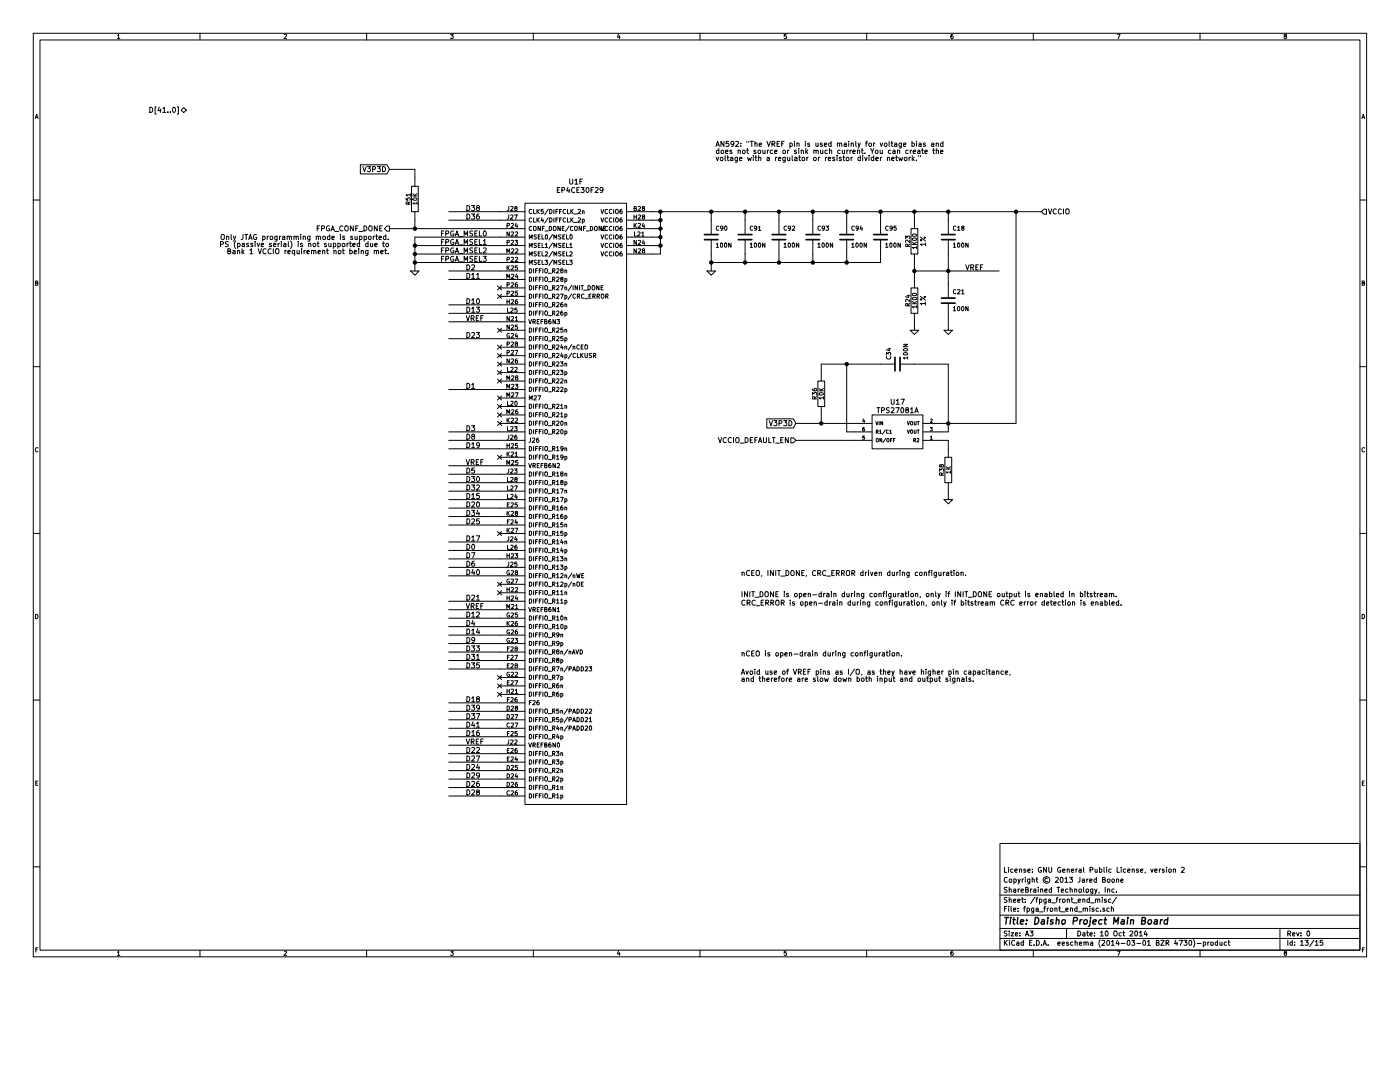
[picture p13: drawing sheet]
EESchema Schematic File Version 2
LIBS:power
LIBS:device
LIBS:transistors
LIBS:conn
LIBS:linear
LIBS:regul
LIBS:contrib
LIBS:ddr2_sdram_sodimm
LIBS:ep4ce30f29
LIBS:tusb1310a
LIBS:samtec_qth-090-d
LIBS:mic5207-bm5
LIBS:quartzcms4_ground
LIBS:lpc11u1x
LIBS:gsg-microusb
LIBS:pnp_sot23
LIBS:si5351c-b
LIBS:usb3_micro_ab
LIBS:usb3_esd_son50-10
LIBS:tps2065c-2
LIBS:tps2113a
LIBS:tps54218
LIBS:hirose_dm3d
LIBS:gsg-ip4220cz6
LIBS:tps27081a
LIBS:74lvc2t45
LIBS:tps62420
LIBS:hole
LIBS:inv1
LIBS:barrel_jack
LIBS:main_board-cache
EELAYER 24 0
EELAYER END
$Descr A3 16535 11693
encoding utf-8
Sheet 13 15
Title "Daisho Project Main Board"
Date "10 Oct 2014"
Rev "0"
Comp "ShareBrained Technology, Inc."
Comment1 "Copyright © 2013 Jared Boone"
Comment2 "License: GNU General Public License, version 2"
Comment3 ""
Comment4 ""
$EndDescr
Text GLabel 4600 2000 0    60   Input ~ 0
V3P3D
Wire Wire Line
	11200 5100 11200 4300
Wire Wire Line
	11200 5100 11100 5100
Connection ~ 10000 4300
Wire Wire Line
	9700 4400 9700 4300
Wire Wire Line
	9700 4300 10400 4300
Connection ~ 11200 5000
Wire Wire Line
	11200 4300 10800 4300
Wire Wire Line
	11200 5300 11200 5200
Wire Wire Line
	11200 5200 11100 5200
Wire Wire Line
	10100 5200 9400 5200
Wire Wire Line
	9400 5000 10100 5000
Wire Wire Line
	11100 5000 12000 5000
Wire Wire Line
	11200 5800 11200 5900
Wire Wire Line
	10100 5100 10000 5100
Wire Wire Line
	10000 5100 10000 4300
Wire Wire Line
	9700 4900 9700 5000
Connection ~ 9700 5000
Wire Wire Line
	5300 5200 5900 5200
Wire Wire Line
	5300 9200 5900 9200
Wire Wire Line
	5900 9100 5300 9100
Wire Wire Line
	5900 8700 5300 8700
Wire Wire Line
	5300 8600 5900 8600
Wire Wire Line
	5900 7800 5300 7800
Wire Wire Line
	5300 7700 5900 7700
Wire Wire Line
	5300 7400 5900 7400
Wire Wire Line
	5900 7300 5300 7300
Wire Wire Line
	5900 6800 5300 6800
Wire Wire Line
	5900 6500 5300 6500
Wire Wire Line
	5300 6400 5900 6400
Wire Wire Line
	5300 6100 5900 6100
Wire Wire Line
	5900 6000 5300 6000
Wire Wire Line
	5300 5700 5900 5700
Wire Wire Line
	5900 5600 5300 5600
Wire Wire Line
	5900 5100 5300 5100
Wire Wire Line
	5900 4600 5300 4600
Wire Wire Line
	5300 3700 5900 3700
Wire Wire Line
	5900 3600 5300 3600
Wire Wire Line
	5900 3300 5300 3300
Wire Wire Line
	5300 3200 5900 3200
Connection ~ 7800 2500
Wire Wire Line
	12300 2500 7700 2500
Connection ~ 8800 2500
Connection ~ 9600 2500
Connection ~ 10400 2500
Connection ~ 11200 2500
Wire Wire Line
	11200 3350 11200 3000
Wire Wire Line
	4900 2100 4900 2000
Wire Wire Line
	4900 2000 4600 2000
Connection ~ 11200 3200
Wire Wire Line
	10800 3200 11800 3200
Wire Wire Line
	8400 2500 8400 2600
Wire Wire Line
	9200 2500 9200 2600
Wire Wire Line
	10000 2500 10000 2600
Connection ~ 9600 3100
Wire Wire Line
	10000 3000 10000 3100
Connection ~ 8800 3100
Wire Wire Line
	9200 3100 9200 3000
Wire Wire Line
	8400 3200 8400 3000
Wire Wire Line
	5900 2500 5300 2500
Wire Wire Line
	10800 2500 10800 2600
Wire Wire Line
	10800 3800 10800 3900
Connection ~ 7800 2800
Wire Wire Line
	7800 2800 7700 2800
Connection ~ 7800 2600
Wire Wire Line
	7800 2600 7700 2600
Wire Wire Line
	5300 7200 5900 7200
Wire Wire Line
	5900 3800 5300 3800
Wire Wire Line
	5300 5500 5900 5500
Wire Wire Line
	5300 8800 5900 8800
Wire Wire Line
	7700 3000 7800 3000
Wire Wire Line
	7800 3000 7800 2500
Wire Wire Line
	7800 2700 7700 2700
Connection ~ 7800 2700
Wire Wire Line
	7800 2900 7700 2900
Connection ~ 7800 2900
Wire Wire Line
	10800 3300 10800 3100
Wire Wire Line
	11200 3750 11200 3900
Wire Wire Line
	5900 2600 5300 2600
Wire Wire Line
	8800 3100 8800 3000
Connection ~ 8400 3100
Wire Wire Line
	9600 3100 9600 3000
Connection ~ 9200 3100
Wire Wire Line
	10400 3000 10400 3100
Wire Wire Line
	10400 3100 8400 3100
Connection ~ 10000 3100
Connection ~ 4900 3000
Wire Wire Line
	4900 3000 5900 3000
Wire Wire Line
	4900 3200 4900 2800
Wire Wire Line
	4900 2800 5900 2800
Wire Wire Line
	5900 2900 4900 2900
Connection ~ 4900 2900
Wire Wire Line
	4900 3100 5900 3100
Connection ~ 4900 3100
Wire Wire Line
	5900 2700 4600 2700
Wire Wire Line
	10400 2500 10400 2600
Wire Wire Line
	9600 2500 9600 2600
Wire Wire Line
	8800 2500 8800 2600
Connection ~ 10800 3200
Wire Wire Line
	4900 2600 4900 2700
Connection ~ 4900 2700
Wire Wire Line
	11200 2500 11200 2600
Connection ~ 10800 2500
Connection ~ 10000 2500
Connection ~ 9200 2500
Connection ~ 8400 2500
Wire Wire Line
	5300 4000 5900 4000
Wire Wire Line
	5900 5300 5300 5300
Wire Wire Line
	5300 5800 5900 5800
Wire Wire Line
	5900 5900 5300 5900
Wire Wire Line
	5900 6200 5300 6200
Wire Wire Line
	5900 6600 5300 6600
Wire Wire Line
	5300 6700 5900 6700
Wire Wire Line
	5300 7100 5900 7100
Wire Wire Line
	5300 7500 5900 7500
Wire Wire Line
	5900 7600 5300 7600
Wire Wire Line
	5900 7900 5300 7900
Wire Wire Line
	5900 8400 5300 8400
Wire Wire Line
	5300 8500 5900 8500
Wire Wire Line
	5300 8900 5900 8900
Wire Wire Line
	5900 9000 5300 9000
Wire Wire Line
	5300 9300 5900 9300
Wire Wire Line
	5900 9400 5300 9400
Wire Wire Line
	5300 8300 5900 8300
Wire Wire Line
	12000 5000 12000 2500
Connection ~ 12000 2500
Text GLabel 9400 5000 0    60   Input ~ 0
V3P3D
Text HLabel 9400 5200 0    60   Input ~ 0
VCCIO_DEFAULT_EN
$Comp
L TPS27081A U17
U 1 1
P 10600 5100
F 0 "U17" H 10600 5450 60  0000 C CNN
F 1 "TPS27081A" H 10600 5350 60  0000 C CNN
F 2 "" H 10600 5100 60  0001 C CNN
F 3 "" H 10600 5100 60  0001 C CNN
F 4 "TI" H 10600 5100 60  0001 C CNN "Manufacturer"
F 5 "TPS27081ADDC" H 10600 5100 60  0001 C CNN "Part Number"
	1    10600 5100
	1    0    0    -1  
$EndComp
$Comp
L R R38
U 1 1
P 11200 5550
F 0 "R38" V 11280 5550 50  0000 C CNN
F 1 "1K" V 11200 5550 50  0000 C CNN
F 2 "" H 11200 5550 60  0001 C CNN
F 3 "" H 11200 5550 60  0001 C CNN
F 4 "Stackpole" V 11200 5550 60  0001 C CNN "Manufacturer"
F 5 "RMCF0402JT1K00" V 11200 5550 60  0001 C CNN "Part Number"
	1    11200 5550
	-1   0    0    -1  
$EndComp
$Comp
L GND #PWR0121
U 1 1
P 11200 5900
F 0 "#PWR0121" H 11200 5900 30  0001 C CNN
F 1 "GND" H 11200 5830 30  0001 C CNN
F 2 "" H 11200 5900 60  0001 C CNN
F 3 "" H 11200 5900 60  0001 C CNN
	1    11200 5900
	1    0    0    -1  
$EndComp
$Comp
L C C34
U 1 1
P 10600 4300
F 0 "C34" H 10650 4400 50  0000 L CNN
F 1 "100N" H 10650 4200 50  0000 L CNN
F 2 "" H 10600 4300 60  0001 C CNN
F 3 "" H 10600 4300 60  0001 C CNN
F 4 "Murata" H 10600 4300 60  0001 C CNN "Manufacturer"
F 5 "GRM155R61A104KA01D" H 10600 4300 60  0001 C CNN "Part Number"
	1    10600 4300
	0    -1   -1   0   
$EndComp
$Comp
L R R36
U 1 1
P 9700 4650
F 0 "R36" V 9780 4650 50  0000 C CNN
F 1 "10K" V 9700 4650 50  0000 C CNN
F 2 "" H 9700 4650 60  0001 C CNN
F 3 "" H 9700 4650 60  0001 C CNN
F 4 "Stackpole" V 9700 4650 60  0001 C CNN "Manufacturer"
F 5 "RMCF0402JT10K0" V 9700 4650 60  0001 C CNN "Part Number"
	1    9700 4650
	-1   0    0    -1  
$EndComp
NoConn ~ 5900 8200
NoConn ~ 5900 8100
NoConn ~ 5900 8000
NoConn ~ 5900 7000
NoConn ~ 5900 6900
NoConn ~ 5900 6300
NoConn ~ 5900 5400
NoConn ~ 5900 5000
NoConn ~ 5900 4900
NoConn ~ 5900 4800
NoConn ~ 5900 4700
NoConn ~ 5900 4500
NoConn ~ 5900 4400
NoConn ~ 5900 4300
NoConn ~ 5900 4200
NoConn ~ 5900 4100
NoConn ~ 5900 3900
NoConn ~ 5900 3500
NoConn ~ 5900 3400
Text Label 5500 4600 0    60   ~ 0
D1
Text Label 5500 5100 0    60   ~ 0
D3
Text Label 5500 5600 0    60   ~ 0
D5
Text Label 5500 6600 0    60   ~ 0
D7
Text Label 5500 7600 0    60   ~ 0
D9
Text Label 5500 3300 0    60   ~ 0
D11
Text Label 5500 3700 0    60   ~ 0
D13
Text Label 5500 5900 0    60   ~ 0
D15
Text Label 5500 6400 0    60   ~ 0
D17
Text Label 5500 5300 0    60   ~ 0
D19
Text Label 5500 7100 0    60   ~ 0
D21
Text Label 5500 4000 0    60   ~ 0
D23
Text Label 5500 6200 0    60   ~ 0
D25
Text Label 5500 9000 0    60   ~ 0
D27
Text Label 5500 9200 0    60   ~ 0
D29
Text Label 5500 6500 0    60   ~ 0
D0
Text Label 5500 3200 0    60   ~ 0
D2
Text Label 5500 7400 0    60   ~ 0
D4
Text Label 5500 6700 0    60   ~ 0
D6
Text Label 5500 5200 0    60   ~ 0
D8
Text Label 5500 3600 0    60   ~ 0
D10
Text Label 5500 7300 0    60   ~ 0
D12
Text Label 5500 7500 0    60   ~ 0
D14
Text Label 5500 8700 0    60   ~ 0
D16
Text Label 5500 8300 0    60   ~ 0
D18
Text Label 5500 6000 0    60   ~ 0
D20
Text Label 5500 8900 0    60   ~ 0
D22
Text Label 5500 2500 0    60   ~ 0
D38
Text Label 5500 2600 0    60   ~ 0
D36
Text Label 5500 9400 0    60   ~ 0
D28
Text Label 5500 5700 0    60   ~ 0
D30
Text Label 5500 5800 0    60   ~ 0
D32
Text Label 5500 6100 0    60   ~ 0
D34
Text Label 5500 9100 0    60   ~ 0
D24
Text Label 5500 9300 0    60   ~ 0
D26
Text Label 5500 6800 0    60   ~ 0
D40
Text Label 5500 7800 0    60   ~ 0
D31
Text Label 5500 7700 0    60   ~ 0
D33
Text Label 5500 7900 0    60   ~ 0
D35
Text Label 5500 8500 0    60   ~ 0
D37
Text Label 5500 8400 0    60   ~ 0
D39
Text Label 5500 8600 0    60   ~ 0
D41
$Comp
L C C18
U 1 1
P 11200 2800
F 0 "C18" H 11250 2900 50  0000 L CNN
F 1 "100N" H 11250 2700 50  0000 L CNN
F 2 "" H 11200 2800 60  0001 C CNN
F 3 "" H 11200 2800 60  0001 C CNN
F 4 "Murata" H 11200 2800 60  0001 C CNN "Manufacturer"
F 5 "GRM155R61A104KA01D" H 11200 2800 60  0001 C CNN "Part Number"
	1    11200 2800
	1    0    0    -1  
$EndComp
$Comp
L R R51
U 1 1
P 4900 2350
F 0 "R51" V 4980 2350 50  0000 C CNN
F 1 "10K" V 4900 2350 50  0000 C CNN
F 2 "" H 4900 2350 60  0001 C CNN
F 3 "" H 4900 2350 60  0001 C CNN
F 4 "Stackpole" V 4900 2350 60  0001 C CNN "Manufacturer"
F 5 "RMCF0402JT10K0" V 4900 2350 60  0001 C CNN "Part Number"
	1    4900 2350
	-1   0    0    -1  
$EndComp
Text Notes 8750 6800 0    60   ~ 0
nCEO, INIT_DONE, CRC_ERROR driven during configuration.
Text Notes 8750 7750 0    60   ~ 0
nCEO is open-drain during configuration.
Text Notes 8750 7050 0    60   ~ 0
INIT_DONE is open-drain during configuration, only if INIT_DONE output is enabled in bitstream.
Text Notes 8750 7150 0    60   ~ 0
CRC_ERROR is open-drain during configuration, only if bitstream CRC error detection is enabled.
Text Notes 8750 8050 0    60   ~ 0
Avoid use of VREF pins as I/O, as they have higher pin capacitance,\nand therefore are slow down both input and output signals.
Text HLabel 4600 2700 0    60   Output ~ 0
FPGA_CONF_DONE
Text Label 5200 2800 0    60   ~ 0
FPGA_MSEL0
Text Label 5200 2900 0    60   ~ 0
FPGA_MSEL1
Text Label 5200 3000 0    60   ~ 0
FPGA_MSEL2
Text Label 5200 3100 0    60   ~ 0
FPGA_MSEL3
$Comp
L GND #PWR0122
U 1 1
P 4900 3200
F 0 "#PWR0122" H 4900 3200 30  0001 C CNN
F 1 "GND" H 4900 3130 30  0001 C CNN
F 2 "" H 4900 3200 60  0001 C CNN
F 3 "" H 4900 3200 60  0001 C CNN
	1    4900 3200
	1    0    0    -1  
$EndComp
Text Notes 4600 3000 2    60   ~ 0
Only JTAG programming mode is supported.\nPS (passive serial) is not supported due to\nBank 1 VCCIO requirement not being met.
Text HLabel 12300 2500 2    60   Input ~ 0
VCCIO
$Comp
L GND #PWR0123
U 1 1
P 8400 3200
F 0 "#PWR0123" H 8400 3200 30  0001 C CNN
F 1 "GND" H 8400 3130 30  0001 C CNN
F 2 "" H 8400 3200 60  0001 C CNN
F 3 "" H 8400 3200 60  0001 C CNN
	1    8400 3200
	1    0    0    -1  
$EndComp
$Comp
L C C95
U 1 1
P 10400 2800
F 0 "C95" H 10450 2900 50  0000 L CNN
F 1 "100N" H 10450 2700 50  0000 L CNN
F 2 "" H 10400 2800 60  0001 C CNN
F 3 "" H 10400 2800 60  0001 C CNN
F 4 "Murata" H 10400 2800 60  0001 C CNN "Manufacturer"
F 5 "GRM155R61A104KA01D" H 10400 2800 60  0001 C CNN "Part Number"
	1    10400 2800
	1    0    0    -1  
$EndComp
$Comp
L C C94
U 1 1
P 10000 2800
F 0 "C94" H 10050 2900 50  0000 L CNN
F 1 "100N" H 10050 2700 50  0000 L CNN
F 2 "" H 10000 2800 60  0001 C CNN
F 3 "" H 10000 2800 60  0001 C CNN
F 4 "Murata" H 10000 2800 60  0001 C CNN "Manufacturer"
F 5 "GRM155R61A104KA01D" H 10000 2800 60  0001 C CNN "Part Number"
	1    10000 2800
	1    0    0    -1  
$EndComp
$Comp
L C C93
U 1 1
P 9600 2800
F 0 "C93" H 9650 2900 50  0000 L CNN
F 1 "100N" H 9650 2700 50  0000 L CNN
F 2 "" H 9600 2800 60  0001 C CNN
F 3 "" H 9600 2800 60  0001 C CNN
F 4 "Murata" H 9600 2800 60  0001 C CNN "Manufacturer"
F 5 "GRM155R61A104KA01D" H 9600 2800 60  0001 C CNN "Part Number"
	1    9600 2800
	1    0    0    -1  
$EndComp
$Comp
L C C92
U 1 1
P 9200 2800
F 0 "C92" H 9250 2900 50  0000 L CNN
F 1 "100N" H 9250 2700 50  0000 L CNN
F 2 "" H 9200 2800 60  0001 C CNN
F 3 "" H 9200 2800 60  0001 C CNN
F 4 "Murata" H 9200 2800 60  0001 C CNN "Manufacturer"
F 5 "GRM155R61A104KA01D" H 9200 2800 60  0001 C CNN "Part Number"
	1    9200 2800
	1    0    0    -1  
$EndComp
$Comp
L C C91
U 1 1
P 8800 2800
F 0 "C91" H 8850 2900 50  0000 L CNN
F 1 "100N" H 8850 2700 50  0000 L CNN
F 2 "" H 8800 2800 60  0001 C CNN
F 3 "" H 8800 2800 60  0001 C CNN
F 4 "Murata" H 8800 2800 60  0001 C CNN "Manufacturer"
F 5 "GRM155R61A104KA01D" H 8800 2800 60  0001 C CNN "Part Number"
	1    8800 2800
	1    0    0    -1  
$EndComp
$Comp
L C C90
U 1 1
P 8400 2800
F 0 "C90" H 8450 2900 50  0000 L CNN
F 1 "100N" H 8450 2700 50  0000 L CNN
F 2 "" H 8400 2800 60  0001 C CNN
F 3 "" H 8400 2800 60  0001 C CNN
F 4 "Murata" H 8400 2800 60  0001 C CNN "Manufacturer"
F 5 "GRM155R61A104KA01D" H 8400 2800 60  0001 C CNN "Part Number"
	1    8400 2800
	1    0    0    -1  
$EndComp
$Comp
L GND #PWR0124
U 1 1
P 11200 3900
F 0 "#PWR0124" H 11200 3900 30  0001 C CNN
F 1 "GND" H 11200 3830 30  0001 C CNN
F 2 "" H 11200 3900 60  0001 C CNN
F 3 "" H 11200 3900 60  0001 C CNN
	1    11200 3900
	1    0    0    -1  
$EndComp
$Comp
L C C21
U 1 1
P 11200 3550
F 0 "C21" H 11250 3650 50  0000 L CNN
F 1 "100N" H 11250 3450 50  0000 L CNN
F 2 "" H 11200 3550 60  0001 C CNN
F 3 "" H 11200 3550 60  0001 C CNN
F 4 "Murata" H 11200 3550 60  0001 C CNN "Manufacturer"
F 5 "GRM155R61A104KA01D" H 11200 3550 60  0001 C CNN "Part Number"
	1    11200 3550
	1    0    0    -1  
$EndComp
Text Notes 8450 1900 0    60   ~ 0
AN592: "The VREF pin is used mainly for voltage bias and\ndoes not source or sink much current. You can create the\nvoltage with a regulator or resistor divider network."
Text Label 11400 3200 0    60   ~ 0
VREF
$Comp
L GND #PWR0125
U 1 1
P 10800 3900
F 0 "#PWR0125" H 10800 3900 30  0001 C CNN
F 1 "GND" H 10800 3830 30  0001 C CNN
F 2 "" H 10800 3900 60  0001 C CNN
F 3 "" H 10800 3900 60  0001 C CNN
	1    10800 3900
	1    0    0    -1  
$EndComp
$Comp
L R R24
U 1 1
P 10800 3550
F 0 "R24" V 10880 3550 50  0000 C CNN
F 1 "1K00" V 10800 3550 50  0000 C CNN
F 2 "" H 10800 3550 60  0001 C CNN
F 3 "" H 10800 3550 60  0001 C CNN
F 4 "Stackpole" V 10800 3550 60  0001 C CNN "Manufacturer"
F 5 "RMCF0402FT1K00" V 10800 3550 60  0001 C CNN "Part Number"
F 6 "1%" V 10700 3550 60  0000 C CNN "Tolerance"
	1    10800 3550
	-1   0    0    1   
$EndComp
$Comp
L R R23
U 1 1
P 10800 2850
F 0 "R23" V 10880 2850 50  0000 C CNN
F 1 "1K00" V 10800 2850 50  0000 C CNN
F 2 "" H 10800 2850 60  0001 C CNN
F 3 "" H 10800 2850 60  0001 C CNN
F 4 "Stackpole" V 10800 2850 60  0001 C CNN "Manufacturer"
F 5 "RMCF0402FT1K00" V 10800 2850 60  0001 C CNN "Part Number"
F 6 "1%" V 10700 2850 60  0000 C CNN "Tolerance"
	1    10800 2850
	-1   0    0    1   
$EndComp
Text Label 5500 5500 0    60   ~ 0
VREF
Text Label 5500 7200 0    60   ~ 0
VREF
Text Label 5500 8800 0    60   ~ 0
VREF
Text Label 5500 3800 0    60   ~ 0
VREF
Text HLabel 2200 1300 0    60   BiDi ~ 0
D[41..0]
$Comp
L EP4CE30F29 U1
U 6 1
P 6800 2200
F 0 "U1" H 6800 2250 60  0000 C CNN
F 1 "EP4CE30F29" H 6850 2150 60  0000 C CNN
F 2 "" H 6800 2200 60  0001 C CNN
F 3 "" H 6800 2200 60  0001 C CNN
	6    6800 2200
	1    0    0    -1  
$EndComp
$EndSCHEMATC
